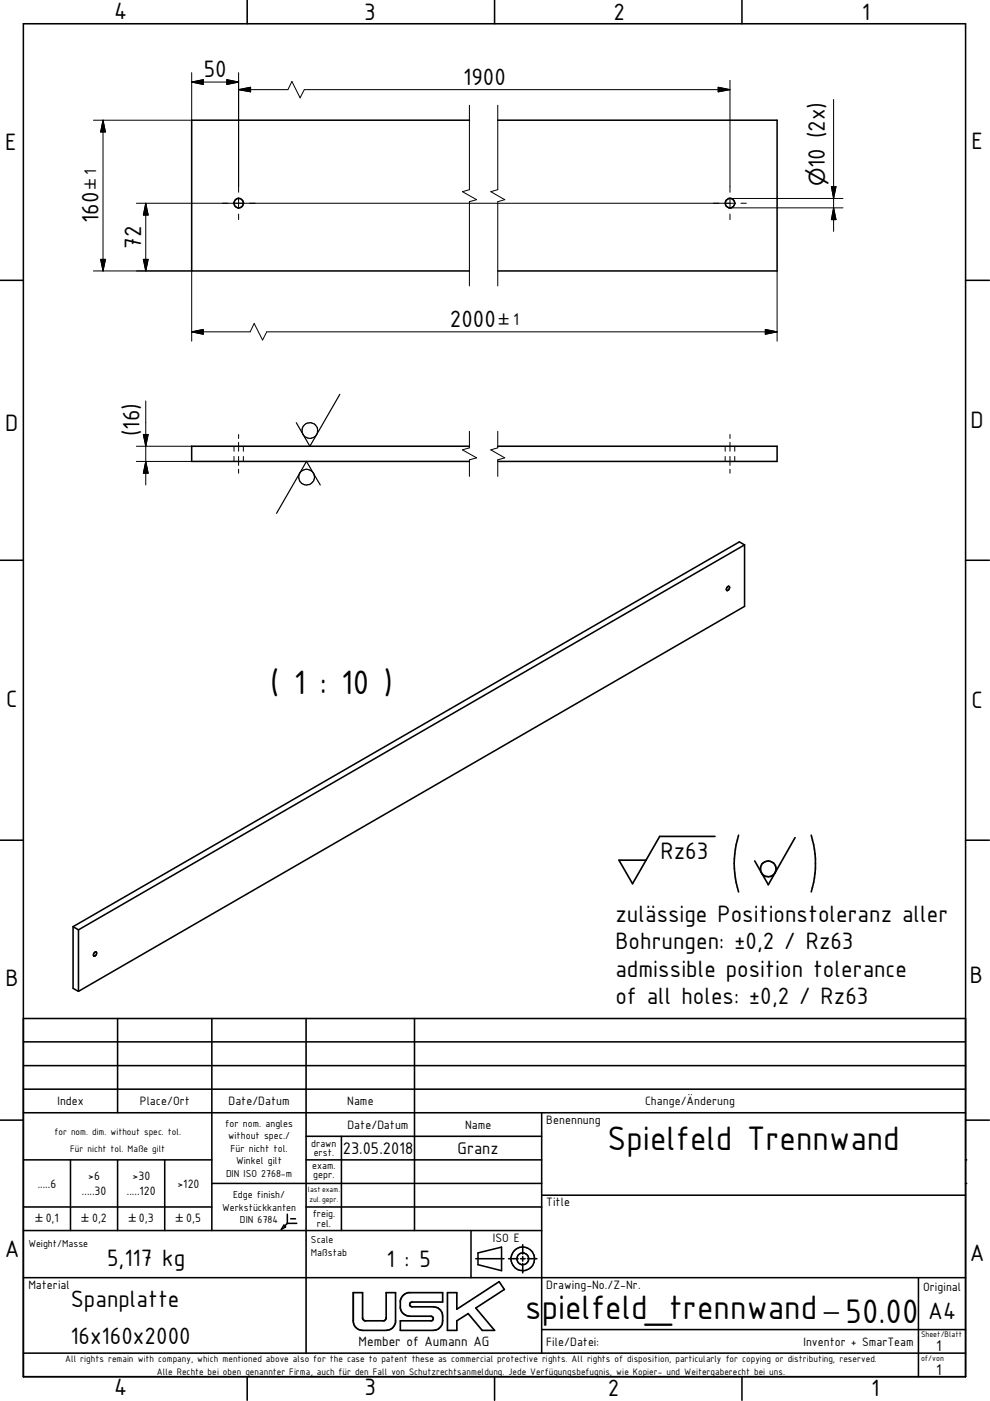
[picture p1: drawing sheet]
<svg xmlns="http://www.w3.org/2000/svg" width="210mm" height="297mm" viewBox="0 0 210 297" stroke-linecap="round" stroke-linejoin="round" font-family="sans-serif">
<defs><g id="words">
<g font-size="7.8">
<text x="57.3" y="147.1">( 1 : 10 )</text>
<text x="128.8" y="243.9">Spielfeld Trennwand</text>
<text x="111.3" y="279.7">spielfeld_trennwand</text>
<text x="179.3" y="280.4">50.00</text>
</g>
<g font-size="5.4">
<text x="24.2" y="4.1">4</text>
<text x="77.2" y="4.2">3</text>
<text x="130" y="4.3">2</text>
<text x="182.8" y="4.2">1</text>
<text x="43.2" y="16.4">50</text>
<text x="98.2" y="18">1900</text>
<text x="1.1" y="31.8">E</text>
<text x="174.9" y="35.6" transform="rotate(-90 174.9 35.6)">10 (2x)</text>
<text x="206" y="31.6">E</text>
<text x="20.9" y="47.3" transform="rotate(-90 20.9 47.3)">160</text>
<text x="29.9" y="52.7" transform="rotate(-90 29.9 52.7)">72</text>
<text x="95.4" y="69.4">2000</text>
<text x="1.1" y="91.4">D</text>
<text x="29.6" y="92.5" transform="rotate(-90 29.6 92.5)">(16)</text>
<text x="205.7" y="90.8">D</text>
<text x="1.3" y="149.9">C</text>
<text x="206" y="150.2">C</text>
<text x="140" y="182.1">Rz63</text>
<text x="130.5" y="195.5">zulässige Positionstoleranz aller</text>
<text x="130.5" y="201.3">Bohrungen: ±0,2 / Rz63</text>
<text x="1.2" y="209">B</text>
<text x="130.5" y="207.1">admissible position tolerance</text>
<text x="205.7" y="208.3">B</text>
<text x="130.5" y="212.9">of all holes: ±0,2 / Rz63</text>
<text x="1.1" y="266.6">A</text>
<text x="22.7" y="268.5">5,117 kg</text>
<text x="82" y="268.6">1 : 5</text>
<text x="205.6" y="267.5">A</text>
<text x="15" y="277.1">Spanplatte</text>
<text x="196.8" y="279.7">A4</text>
<text x="14.9" y="285">16x160x2000</text>
<text x="24.2" y="295.7">4</text>
<text x="77.3" y="295.7">3</text>
<text x="128.9" y="296">2</text>
<text x="184.7" y="296">1</text>
</g>
<text font-size="4.6" x="174.9" y="39.5" transform="rotate(-90 174.9 39.5)">⌀</text>
<g font-size="3.9">
<text x="20.4" y="37" transform="rotate(-90 20.4 37)">1</text>
<text x="108.8" y="68.9">1</text>
<text x="72.7" y="244.6">23.05.2018</text>
<text x="97" y="244.6">Granz</text>
</g>
<g font-size="3.5">
<text x="198.5" y="286.4">1</text>
<text x="198.5" y="291.4">1</text>
</g>
<g font-size="3.3">
<text x="20.4" y="40" transform="rotate(-90 20.4 40)">±</text>
<text x="105.7" y="68.9">±</text>
</g>
<text font-size="3.1" x="76" y="285.4">Member of Aumann AG</text>
<g font-size="2.8">
<text x="12.2" y="234.3">Index</text>
<text x="29.6" y="234.3">Place/Ort</text>
<text x="48.5" y="234.3">Date/Datum</text>
<text x="73.6" y="234.3">Name</text>
<text x="73.7" y="239.3">Date/Datum</text>
<text x="98.6" y="239.3">Name</text>
<text x="115.8" y="238.3">Benennung</text>
<text x="136.8" y="234.3">Change/Änderung</text>
<text x="8" y="251.8">.....6</text>
<text x="18.7" y="250.2">&gt;6</text>
<text x="28.1" y="250.2">&gt;30</text>
<text x="37.6" y="251.8">&gt;120</text>
<text x="17.4" y="253.4">.....30</text>
<text x="26.9" y="253.4">.....120</text>
<text x="115.8" y="255.7">Title</text>
<text x="9.7" y="259.1">0,1</text>
<text x="19.5" y="259.1">0,2</text>
<text x="29.5" y="259.1">0,3</text>
<text x="39.5" y="259.1">0,5</text>
<text x="104.5" y="263.4">ISO E</text>
<text x="6" y="273.2">Material</text>
<text x="115.8" y="273.2">Drawing-No./Z-Nr.</text>
<text x="195.7" y="273.8">Original</text>
<text x="115.8" y="285.3">File/Datei:</text>
<text x="170.3" y="285.3">Inventor + SmarTeam</text>
</g>
<g font-size="2.4">
<text x="7.5" y="259.1">±</text>
<text x="17.3" y="259.1">±</text>
<text x="27.3" y="259.1">±</text>
<text x="37.3" y="259.1">±</text>
</g>
<g font-size="2.3">
<text x="47.8" y="238.8">for nom. angles</text>
<text x="48.3" y="241.5">without spec./</text>
<text x="48.9" y="244.2">Für nicht tol.</text>
<text x="66" y="243.2">drawn</text>
<text x="66.5" y="245.2">erst.</text>
<text x="47.9" y="249.5">DIN ISO 2768-m</text>
<text x="50.1" y="246.8">Winkel gilt</text>
<text x="66.2" y="247.9">exam.</text>
<text x="66.4" y="249.7">gepr.</text>
<text x="47.1" y="256.7">Werkstückkanten</text>
<text x="49.4" y="254">Edge finish/</text>
<text x="66.3" y="257.9">freig.</text>
<text x="50.9" y="259.3">DIN 6784</text>
<text x="65.9" y="263.6">Scale</text>
<text x="67.2" y="260.1">rel.</text>
<text x="6" y="264.5">Weight/Masse</text>
<text x="65.9" y="266.2">Maßstab</text>
</g>
<g font-size="2.2">
<text x="11.6" y="240.5">for nom. dim. without spec. tol.</text>
<text x="14.9" y="244.3">Für nicht tol. Maße gilt</text>
<text x="13.8" y="288.8">All rights remain with company, which mentioned above also for the case to patent these as commercial protective rights. All rights of disposition, particularly for copying or distributing, reserved.</text>
<text x="33.3" y="291.5">Alle Rechte bei oben genannter Firma, auch für den Fall von Schutzrechtsanmeldung. Jede Verfügungsbefugnis, wie Kopier- und Weitergaberecht bei uns.</text>
</g>
<g font-size="1.8">
<text x="65.2" y="252.8">last exam.</text>
<text x="65.6" y="254.8">zul. gepr.</text>
<text x="195.3" y="283.5">Sheet/Blatt</text>
<text x="195.3" y="288.5">of/von</text>
</g>
</g></defs>
<g fill="none" stroke="#000" stroke-width=".33">
<path d="M5 5h199.7v286.9h-199.7zM52.4 0v5M104.9 0v5M157.3 0v5M99.5 25.5h-58.9v31.9h58.9M105.5 25.5h59.3v31.9h-59.3M0 59.4h5M204.7 59.4h5.1M99.5 94.6h-58.9v3.2h58.9M105.5 94.6h59.3v3.2h-59.3M0 118.8h5M157.9 115.5l-1.1-.6-141.3 81.6"/>
<path d="M157.9 115.5l-141.3 81.6M157.9 115.5v13.1l-141.3 81.6M204.7 118.8h5.1M154.2 124.5l.3-.2 .2 .3-.2 .5-.4 .1-.1-.3zM0 178.1h5M204.7 178.1h5.1M15.5 196.5l1.1 .6M15.5 196.5v13l1.1 .7M16.6 197.1v13.1M5 215.9h199.7M20 202l.2-.2a.39 .39 0 0 1 .4 .4 .39 .39 0 0 1-.3 .4l-.4 .1-.1-.1zM24.9 215.9v20"/>
<path d="M44.9 215.9v45M64.9 215.9v71M87.9 215.9v45M0 237.5h5M5 220.9h199.7M5 225.9h199.7M5 230.9h199.7M5 235.9h199.7M114.9 235.9v51M204.7 237.5h5.1M5 245.9h39.9M5 255.9h39.9"/>
<path d="M14.9 245.9v15M24.9 245.9v15M34.9 245.9v15M44.9 250.9h70M60.2 259.8l.3 .3-.9 .5zM60.9 259.4h2M60.9 257.4v2M60.9 259.4l-.5 .5M61.6 258.4h1.1M64.9 245.9h50M64.9 240.9h50M64.9 255.9h50"/>
<path d="M72.4 240.9v20M114.9 253.4h89.8M5 270.9h199.7M5 260.9h109.9M99.9 260.9v10M100.9 266.9h5.9M101.3 265.6l5-1.2v5l-5-1.3zM107.8 266.9h2.1M110.4 266.9h.9M110.8 263.9v2M110.8 266.4v1M110.8 267.9v2"/>
<path d="M111.8 266.9h2M194.7 270.9v21M5 286.9h199.7M52.4 291.9v5M104.9 291.9v5M114.9 281.9h89.8M157.3 291.9v5"/>
<circle cx="50.6" cy="43.1" r="1"/>
<circle cx="154.8" cy="43.1" r="1.01"/>
<circle cx="110.8" cy="266.9" r="2.49"/>
<circle cx="110.8" cy="266.9" r="1.25"/>
</g>
<g fill="none" stroke="#000" stroke-width=".21">
<path d="M40.6 17.4l2.5-.5v1zM40.6 17.4h10M40.6 15.4v10.1h-20.8M48.1 16.9l2.5 .5-2.5 .5zM50.6 19l2.5-.5v1zM50.6 15.4v25.4M50.6 19h10.4l.9-1.7 1.7 3.4 .9-1.7h90.3M152.3 18.5l2.5 .5-2.5 .5zM154.8 17v23.8M21.8 25.5l.6 2.5h-1.1zM21.8 25.5v31.9M99.5 22.3v17.9l-1.5 .4 3 1.7-1.5 .5v17.8"/>
<path d="M105.5 22.3v17.9l-1.4 .4 2.9 1.7-1.5 .5v17.8M176.3 39.6h.9l-.5 2.5zM176.7 21.1v28M19.8 57.4h20.8v14.9M21.3 55h1.1l-.6 2.4zM28.9 43.1h127.1M30.4 55h1l-.5 2.4zM30.9 43.1l.5 2.5h-1zM30.9 43.1v14.3M50.6 41.9v2.3M50.6 45.4v1.2M154.8 41.9v2.3"/>
<path d="M154.8 45.4v1.2M154.8 44.1h23.9M154.8 42.1h23.9M157.1 43.1h1.1M164.8 57.4v14.9M176.7 44.1l.5 2.5h-.9zM40.6 70.4l2.5-.6v1.1zM40.6 70.4h12.4l.9-1.8 1.8 3.5 .9-1.7h108.2M162.3 69.8l2.5 .6-2.5 .5zM28.9 94.6h11.7M28.9 97.8h11.7M30.4 92.1h1l-.5 2.5z"/>
<path d="M30.9 97.8l.5 2.5h-1zM30.9 85v17.8M49.6 94.6v1.1M49.6 96.8v1M50.6 92.1v.9M50.6 93.8v1.9M50.6 96.8v1.9M50.6 99.5v.8M51.6 94.6v1.1M51.6 96.8v1M99.5 91.4v3.6l-1.5 .4 3 1.7-1.5 .4v3.5M105.5 91.4v3.6l-1.4 .4 2.9 1.7-1.5 .4v3.5"/>
<path d="M153.8 94.6v1.1M153.8 96.8v1M154.8 92.1v.9M154.8 93.8v1.9M154.8 96.8v1.9M154.8 99.5v.8M155.8 94.6v1.1M155.8 96.8v1"/>
</g>
<path d="M74.9 274.1v5.9" fill="none" stroke="#000" stroke-width=".41"/>
<g fill="none" stroke="#000" stroke-width=".35">
<path d="M151.6 177.3h-11.7l-5.8 10.1-2.9-5h5.8M156.6 177.1a19.9 19.9 0 0 0 0 12M168.6 177.6l-5.7 10-2.9-5.1M172 177.1a20.2 20.2 0 0 1 0 12M74.9 274.1h2v5.5l.5 .4h4.1l.4-.6v-5.3h2v6.3a1.98 1.98 0 0 1-2 1.7h-5a2 2 0 0 1-2-2.1M85.3 274.8l.6-.5 .6-.2h7.4v2h-6.5a.51 .51 0 0 0-.5 .5 .51 .51 0 0 0 .5 .5h4.5a1.93 1.93 0 0 1 2 2 2.33 2.33 0 0 1-1.4 2.8l-.6 .2h-7v-2.1h6.6a.5 .5 0 0 0 .4-.5 .5 .5 0 0 0-.5-.4h-4.5a2.07 2.07 0 0 1-2-1.7 3 3 0 0 1 .4-2.6zM94.9 274.1h2v3.5l8.9-5.9 1.1 1.7-6 3.9 4 4.8h-2.7l-2.9-3.6-2.4 1.5v2.1h-2zM174.8 278.4h3"/>
<circle cx="162.9" cy="184.2" r="1.65"/>
</g>
<g fill="#000">
<circle cx="204.7" cy="245.9" r=".18"/>
<circle cx="204.7" cy="250.9" r=".18"/>
</g>
<g fill="#000">
<path d="M40.6 17.4l2.5-.5v1zM48.1 16.9l2.5 .5-2.5 .5zM50.6 19l2.5-.5v1zM152.3 18.5l2.5 .5-2.5 .5zM21.8 25.5l.6 2.5h-1.1zM176.3 39.6h.9l-.5 2.5zM21.3 55h1.1l-.6 2.4zM30.4 55h1l-.5 2.4zM30.9 43.1l.5 2.5h-1zM176.7 44.1l.5 2.5h-.9zM40.6 70.4l2.5-.6v1.1zM162.3 69.8l2.5 .6-2.5 .5z"/>
<path d="M30.4 92.1h1l-.5 2.5zM30.9 97.8l.5 2.5h-1z"/>
</g>
<g fill="none" stroke="#000" stroke-width=".25">
<path d="M72.1 83.6l-6.4 11-2.9-5M67.9 102.8l-2.9-5-6.4 11"/>
<circle cx="65.7" cy="91.3" r="1.67"/>
<circle cx="65" cy="101.2" r="1.66"/>
</g>
<use href="#words"/>
</svg>
